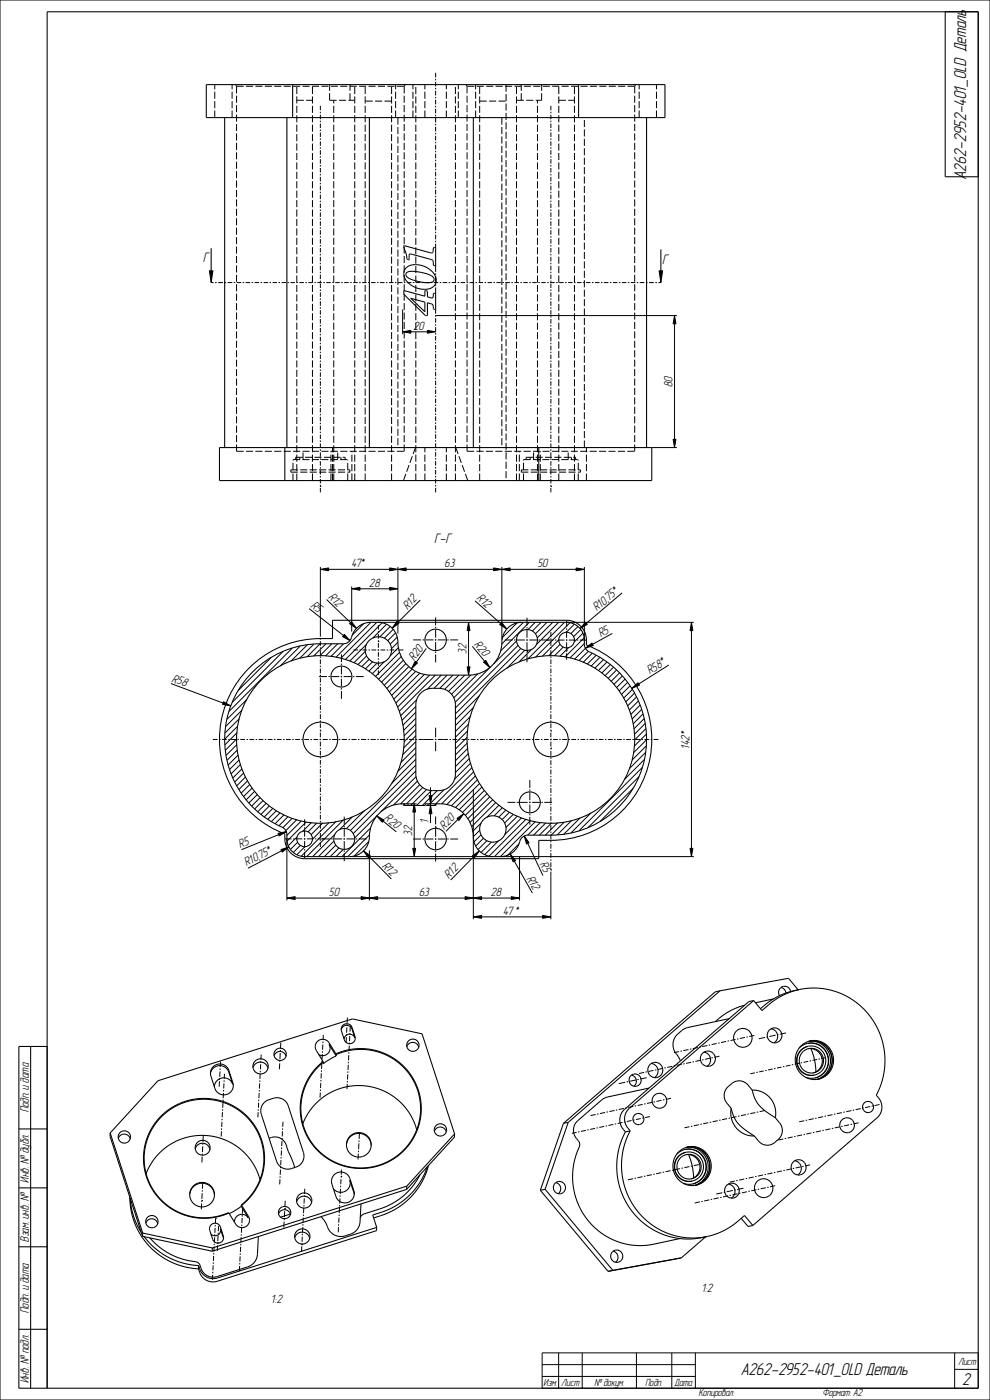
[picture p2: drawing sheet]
<svg xmlns="http://www.w3.org/2000/svg" width="420mm" height="594mm" viewBox="0 0 420 594" stroke-linecap="round" stroke-linejoin="round" font-family="sans-serif">
<defs><g id="words">
<g font-size="7.3">
<text x="409.9" y="75.8" transform="rotate(-90 409.9 75.8)">A262-2952-401_OLD Деталь</text>
<text x="314.6" y="583.4">A262-2952-401_OLD Деталь</text>
<text x="408.4" y="587.5">2</text>
</g>
<g font-size="5.9">
<text x="86.1" y="111.3">Г</text>
<text x="281" y="111.8">Г</text>
<text x="184.4" y="230.3">Г-Г</text>
</g>
<g font-size="5.1">
<text x="175.4" y="139.9">20</text>
<text x="285.3" y="164.3" transform="rotate(-90 285.3 164.3)">80</text>
<text x="149.2" y="240.7">47*</text>
<text x="188.7" y="240.7">63</text>
<text x="228.1" y="240.7">50</text>
<text x="156.7" y="248.9">28</text>
<text x="131.7" y="257.6" transform="rotate(38 131.7 257.6)">R5</text>
<text x="139.2" y="253.7" transform="rotate(44 139.2 253.7)">R12</text>
<text x="202.1" y="254.3" transform="rotate(42 202.1 254.3)">R12</text>
<text x="258.4" y="255.1" transform="rotate(-40 258.4 255.1)">75*</text>
<text x="173" y="258.7" transform="rotate(-45 173 258.7)">R12</text>
<text x="253.4" y="259.3" transform="rotate(-40 253.4 259.3)">R10,</text>
<text x="201.1" y="273.7" transform="rotate(50 201.1 273.7)">R20</text>
<text x="255" y="270.4" transform="rotate(-29 255 270.4)">R5</text>
<text x="175.8" y="280.5" transform="rotate(-54 175.8 280.5)">R20</text>
<text x="197.9" y="277.6" transform="rotate(-90 197.9 277.6)">32</text>
<text x="275.8" y="286.1" transform="rotate(-32 275.8 286.1)">R58*</text>
<text x="72.8" y="289.2" transform="rotate(21 72.8 289.2)">R58</text>
<text x="292.5" y="317.7" transform="rotate(-90 292.5 317.7)">142*</text>
<text x="163" y="347.6" transform="rotate(39 163 347.6)">R20</text>
<text x="181.8" y="349.2" transform="rotate(-90 181.8 349.2)">1</text>
<text x="188.5" y="352.1" transform="rotate(-45 188.5 352.1)">R20</text>
<text x="102.1" y="359.7" transform="rotate(-22 102.1 359.7)">R5</text>
<text x="174.9" y="354.6" transform="rotate(-90 174.9 354.6)">32</text>
<text x="110.6" y="364.6" transform="rotate(-27 110.6 364.6)">75*</text>
<text x="104.8" y="367.6" transform="rotate(-27 104.8 367.6)">R10,</text>
<text x="162" y="367.6" transform="rotate(45 162 367.6)">R12</text>
<text x="229" y="366.6" transform="rotate(65 229 366.6)">R5</text>
<text x="190.6" y="372.8" transform="rotate(-46 190.6 372.8)">R12</text>
<text x="223.4" y="372.7" transform="rotate(60 223.4 372.7)">R12</text>
<text x="139.7" y="380.2">50</text>
<text x="177.9" y="380.2">63</text>
<text x="208.3" y="380.2">28</text>
<text x="213.6" y="388.2">47 *</text>
<text x="12.3" y="472" transform="rotate(-90 12.3 472)">Подп. и дата</text>
<text x="12.3" y="501.9" transform="rotate(-90 12.3 501.9)">Инв. № дубл.</text>
<text x="12.3" y="526.8" transform="rotate(-90 12.3 526.8)">Взам. инв. №</text>
<text x="297.8" y="548.2">1:2</text>
<text x="12.3" y="557" transform="rotate(-90 12.3 557)">Подп. и дата</text>
<text x="115.2" y="552.7">1:2</text>
<text x="12.3" y="586.9" transform="rotate(-90 12.3 586.9)">Инв. № подл.</text>
</g>
<g font-size="4.4">
<text x="406.6" y="579">Лист</text>
<text x="230.6" y="588">Изм.</text>
<text x="238.2" y="588">Лист</text>
<text x="252.2" y="588">№ докум.</text>
<text x="273.9" y="588">Подп.</text>
<text x="286.3" y="588">Дата</text>
<text x="296.5" y="592.5">Копировал:</text>
<text x="349" y="592.5">Формат: А2</text>
</g>
</g></defs>
<g fill="#000">
<path d="M88.8 114.9h1.5l-.7 5zM279.6 114.9h1.5l-.7 5zM286.2 133.9l.6 3.5h-1.2zM170.8 140.8l3.5-.6v1.2zM181.3 140.2l3.5 .6-3.5 .6zM285.6 186.4h1.2l-.6 3.5zM135.9 241.6l3.5-.6v1.2zM149.2 249.8l3.5-.6v1.2zM168.8 241.6l3.5-.6v1.2zM165.3 249.2l3.5 .6-3.5 .6zM165.3 241l3.5 .6-3.5 .6zM212.9 241.6l3.5-.6v1.2z"/>
<path d="M209.4 241l3.5 .6-3.5 .6zM244.4 241l3.5 .6-3.5 .6zM146.1 269.2l2.4 2.6-3.2-1.7zM149.1 263.7l2.1 2.9-2.9-2zM168.4 263.6l.9 .9-2.9 2zM198.8 264l.6 3.5h-1.2zM212.8 264.1l2.2 2.8-3-1.9zM248.4 264l.8 .9-3.1 1.8zM248.3 275l2.8-2.2 .6 1.1zM293.3 264l.6 3.5h-1.2zM94.8 297.7l3.1 1.8-3.5-.7zM176.1 280.6l1 .7-2.5 2.5z"/>
<path d="M198.2 282.9h1.2l-.6 3.5zM205.1 280.9l1-.7 1.7 3zM268 292.1l2.7-2.4 .6 1zM118 353.6l3.5-.8-3.1 1.9zM119.2 360.5l3.4-1.1-2.9 2.1zM159.9 346.2l3.1 1.7-.8 1zM175.7 341l.6 3.5h-1.2zM182.1 337.5h1.2l-.6 3.5zM182.7 341.7l.6 3.5h-1.2zM193.9 347.2l2.9-2-2.1 2.9zM222.4 354.7l2.1 2.9-1.1 .5zM154.2 361l2.9 2.1-.8 .8z"/>
<path d="M175.1 359.9h1.2l-.6 3.5zM200.4 363.1l2.9-2.1-2 3zM216.5 362.4l2.2 2.7-1 .6zM292.7 359.9h1.2l-.6 3.5zM121.7 381l3.5-.6v1.2zM153.2 380.4l3.5 .6-3.5 .6zM156.7 381l3.5-.6v1.2zM197.3 380.4l3.5 .6-3.5 .6zM200.8 381l3.5-.6v1.2zM200.8 389l3.5-.6v1.2zM216.9 380.4l3.5 .6-3.5 .6zM230.2 388.4l3.5 .6-3.5 .6z"/>
</g>
<g fill="none" stroke="#000" stroke-width=".42">
<path d="M0 0h420v594h-420zM184.8 30.9v1.9M184.8 33.5v.6M184.8 34.7v2M184.8 37.3v.6M184.8 38.5v2M135.9 44.9v1.9M135.9 47.4v.6M135.9 48.7v1.9M135.9 51.2v.6M135.9 52.4v1.9M135.9 55v.6"/>
<path d="M135.9 56.2v1.9M135.9 58.7v.7M135.9 60v1.9M184.8 41.1v.6M184.8 42.3v2M184.8 44.9v.6M184.8 46.2v1.9M184.8 48.7v.7M184.8 50v1.9M184.8 52.5v.7M184.8 53.8v1.9M184.8 56.4v.6"/>
<path d="M184.8 57.6v2M233.7 44.9v1.9M233.7 47.4v.6M233.7 48.7v1.9M233.7 51.2v.6M233.7 52.4v1.9M233.7 55v.6M233.7 56.2v1.9M233.7 58.7v.7M233.7 60v1.9M135.9 62.5v.6M135.9 63.7v1.9"/>
<path d="M135.9 66.3v.6M135.9 67.5v1.9M135.9 70v.7M135.9 71.3v1.9M135.9 73.8v.6M135.9 75.1v1.9M135.9 77.6v.6M135.9 78.8v1.9M184.8 60.2v.6M184.8 61.4v2M184.8 64v.6M184.8 65.2v2"/>
<path d="M184.8 67.8v.6M184.8 69.1v1.9M184.8 71.6v.7M184.8 72.9v1.9M184.8 75.4v.7M184.8 76.7v1.9M184.8 79.3v.6M233.7 62.5v.6M233.7 63.7v1.9M233.7 66.3v.6M233.7 67.5v1.9M233.7 70v.7"/>
<path d="M233.7 71.3v1.9M233.7 73.8v.6M233.7 75.1v1.9M233.7 77.6v.6M233.7 78.8v1.9M135.9 81.3v.7M135.9 82.6v1.9M135.9 85.1v.6M135.9 86.4v1.9M135.9 88.9v.6M135.9 90.1v1.9M135.9 92.7v.6"/>
<path d="M135.9 93.9v1.9M135.9 96.4v.7M135.9 97.7v1.9M184.8 80.5v2M184.8 83.1v.6M184.8 84.3v2M184.8 86.9v.6M184.8 88.1v2M184.8 90.7v.6M184.8 92v1.9M184.8 94.5v.6M184.8 95.8v1.9"/>
<path d="M184.8 98.3v.7M184.8 99.6v1.9M233.7 81.3v.7M233.7 82.6v1.9M233.7 85.1v.6M233.7 86.4v1.9M233.7 88.9v.6M233.7 90.1v1.9M233.7 92.7v.6M233.7 93.9v1.9M233.7 96.4v.7M233.7 97.7v1.9"/>
<path d="M88.8 114.9h1.5l-.7 5zM97.6 119.9h.9M99.2 119.9h.6M100.4 119.9h1.9M103 119.9h.6M104.2 119.9h1.9M106.8 119.9h.6M108 119.9h1.9M110.6 119.9h.6M111.8 119.9h1.9M114.4 119.9h.6M115.6 119.9h1.9"/>
<path d="M118.2 119.9h.6M119.4 119.9h1.9M122 119.9h.6M123.2 119.9h1.9M125.8 119.9h.6M127 119.9h1.9M129.6 119.9h.6M130.8 119.9h1.9M133.4 119.9h.6M134.6 119.9h1.9M135.9 100.2v.6M135.9 101.4v1.9"/>
<path d="M135.9 104v.6M135.9 105.2v1.9M135.9 107.7v.7M135.9 109v1.9M135.9 111.5v.6M135.9 112.8v1.9M135.9 115.3v.6M135.9 116.5v1.9M135.9 119v.7M137.2 119.9h.6M138.4 119.9h1.9M141 119.9h.6"/>
<path d="M142.2 119.9h1.9M144.8 119.9h.6M146 119.9h1.9M148.6 119.9h.6M149.8 119.9h1.9M152.4 119.9h.6M153.6 119.9h1.9M156.2 119.9h.6M157.4 119.9h1.9M160 119.9h.6M161.2 119.9h1.9M163.8 119.9h.6"/>
<path d="M165 119.9h1.9M167.6 119.9h.6M168.8 119.9h1.9M171.4 119.9h.6M172.6 119.9h1.9M175.2 119.9h.6M176.4 119.9h1.9M179 119.9h.6M180.2 119.9h1.9M182.8 119.9h.6M184 119.9h1.9M184.8 102.2v.6"/>
<path d="M184.8 103.4v1.9M184.8 112.5v2.9M184.8 116v.6M184.8 117.2v2.9M186.6 119.9h.6M187.8 119.9h1.9M190.4 119.9h.6M191.6 119.9h1.9M194.2 119.9h.6M195.4 119.9h1.9M198 119.9h.6M199.2 119.9h1.9"/>
<path d="M201.8 119.9h.6M203 119.9h1.9M205.6 119.9h.6M206.8 119.9h1.9M209.4 119.9h.6M210.6 119.9h1.9M213.2 119.9h.6M214.4 119.9h1.9M217 119.9h.6M218.2 119.9h1.9M220.8 119.9h.6M222 119.9h1.9"/>
<path d="M224.6 119.9h.6M225.8 119.9h1.9M228.4 119.9h.6M229.6 119.9h1.9M232.2 119.9h.6M233.4 119.9h1.9M233.7 100.2v.6M233.7 101.4v1.9M233.7 104v.6M233.7 105.2v1.9M233.7 107.7v.7M233.7 109v1.9"/>
<path d="M233.7 111.5v.6M233.7 112.8v1.9M233.7 115.3v.6M233.7 116.5v1.9M233.7 119v.7M236 119.9h.6M237.2 119.9h1.9M239.8 119.9h.6M241 119.9h1.9M243.6 119.9h.6M244.8 119.9h1.9M247.4 119.9h.6"/>
<path d="M248.6 119.9h1.9M251.1 119.9h.7M252.4 119.9h1.9M254.9 119.9h.7M256.2 119.9h1.9M258.7 119.9h.7M260 119.9h1.9M262.5 119.9h.7M263.8 119.9h1.9M266.3 119.9h.7M267.6 119.9h1.9M270.1 119.9h.7"/>
<path d="M271.4 119.9h1M279.6 114.9h1.5l-.7 5zM135.9 120.3v1.9M135.9 122.8v.6M135.9 124.1v1.9M135.9 126.6v.6M135.9 127.8v1.9M135.9 130.4v.6M135.9 131.6v1.9M135.9 134.1v.7M135.9 135.4v1.9M135.9 137.9v.6"/>
<path d="M135.9 139.1v1.9M170.8 131.3v10.5M184.8 120.7v.6M184.8 121.9v2.9M184.8 131.2v1.9M184.8 133.8v.6M184.8 135v1.9M184.8 137.5v.7M184.8 138.8v1.9M184.8 133.9h102.4M233.7 120.3v1.9M233.7 122.8v.6"/>
<path d="M233.7 124.1v1.9M233.7 126.6v.6M233.7 127.8v1.9M233.7 130.4v.6M233.7 131.6v1.9M233.7 134.1v.7M233.7 135.4v1.9M233.7 137.9v.6M233.7 139.1v1.9M286.2 133.9l.6 3.5h-1.2zM286.2 137.4v49M135.9 141.7v.6"/>
<path d="M135.9 142.9v1.9M135.9 145.4v.7M135.9 146.7v1.9M135.9 149.2v.6M135.9 150.5v1.9M135.9 153v.6M135.9 154.2v1.9M135.9 156.7v.7M135.9 158v1.9M170.8 140.8l3.5-.6v1.2zM174.3 140.8h7M181.3 140.2l3.5 .6-3.5 .6z"/>
<path d="M184.8 141.3v.7M184.8 142.6v1.9M184.8 145.1v.6M184.8 146.4v1.9M184.8 148.9v.6M184.8 150.2v1.9M184.8 152.7v.6M184.8 153.9v2M184.8 156.5v.6M184.8 157.7v1.9M233.7 141.7v.6M233.7 142.9v1.9"/>
<path d="M233.7 145.4v.7M233.7 146.7v1.9M233.7 149.2v.6M233.7 150.5v1.9M233.7 153v.6M233.7 154.2v1.9M233.7 156.7v.7M233.7 158v1.9M135.9 160.5v.6M135.9 161.8v1.9M135.9 164.3v.6M135.9 165.5v1.9"/>
<path d="M135.9 168.1v.6M135.9 169.3v1.9M135.9 171.8v.6M135.9 173.1v1.9M135.9 175.6v.6M135.9 176.8v1.9M135.9 179.4v.6M184.8 160.3v.6M184.8 161.5v1.9M184.8 164.1v.6M184.8 165.3v1.9M184.8 167.8v.7"/>
<path d="M184.8 169.1v1.9M184.8 171.6v.7M184.8 172.9v1.9M184.8 175.4v.6M184.8 176.7v1.9M184.8 179.2v.6M233.7 160.5v.6M233.7 161.8v1.9M233.7 164.3v.6M233.7 165.5v1.9M233.7 168.1v.6M233.7 169.3v1.9"/>
<path d="M233.7 171.8v.6M233.7 173.1v1.9M233.7 175.6v.6M233.7 176.8v1.9M233.7 179.4v.6M135.9 180.6v1.9M135.9 183.1v.7M135.9 184.4v1.9M135.9 186.9v.6M135.9 188.2v1.8M135.9 190.7v.6M135.9 191.9v1.9"/>
<path d="M135.9 194.4v.7M135.9 195.7v1.9M135.9 198.2v.6M135.9 199.5v1.9M184.8 180.5v1.9M184.8 183v.6M184.8 184.3v1.9M184.8 186.8v.6M184.8 188v2M184.8 190.6v.6M184.8 191.8v1.9M184.8 194.4v.6"/>
<path d="M184.8 195.6v1.9M184.8 198.2v.6M184.8 199.4v1.9M233.7 180.6v1.9M233.7 183.1v.7M233.7 184.4v1.9M233.7 186.9v.6M233.7 188.2v1.8M233.7 190.7v.6M233.7 191.9v1.9M233.7 194.4v.7M233.7 195.7v1.9"/>
<path d="M233.7 198.2v.6M233.7 199.5v1.9M276.5 189.9h10.7M285.6 186.4h1.2l-.6 3.5zM135.9 206.4h.1M135.9 202v.6M135.9 203.2v1.9M135.9 205.8v.6M135.9 207v1.9M184.8 201.9v.7M184.8 203.2v1.9M184.8 205.7v.7"/>
<path d="M184.8 207v1.9M233.7 206.4h.1M233.7 202v.6M233.7 203.2v1.9M233.7 205.8v.6M233.7 207v1.9M131.1 258.2l14.6 11.4M135.9 241.6l3.5-.6v1.2zM135.9 240.6v29.6M138.6 254.4l10.1 9.8M139.4 241.6h25.9M149.2 249.8l3.5-.6v1.2z"/>
<path d="M149.2 248.8v19.2M152.7 249.8h12.6M165.3 249.2l3.5 .6-3.5 .6zM165.3 241l3.5 .6-3.5 .6zM168.8 241.6l3.5-.6v1.2zM168.8 240.6v28.2M172.3 241.6h37.1M178.3 254.6l-9.5 9.4M201.5 254.9l10.9 9.7M209.4 241l3.5 .6-3.5 .6zM212.9 241.6l3.5-.6v1.2zM212.9 240.6v30.8"/>
<path d="M216.4 241.6h28M244.4 241l3.5 .6-3.5 .6zM247.9 240.6v31M263.9 251.6l-15.1 12.8M115 279l-13.9 14M120.1 276.4l-21.6 21.6M124 275l-26.8 26.8M127.3 274.1l-8.4 8.5M130.4 273.5l-6.9 7M133.1 273.3l-5.9 6M135.8 273.2l-5.5 5.5M135.9 270.8v.6"/>
<path d="M135.9 272v2M135.9 274.7v.6M135.9 275.9v2M135.9 278.5v.7M135.9 279.8v2M138.3 273.1l-5.2 5.3M140.8 273.1l-5.1 5.1M143.3 273.1l-5.2 5.2M144.8 277.6v3.3M145.8 273.1l-5.4 5.4M146.1 269.2l2.4 2.6-3.2-1.7zM149.1 263.7l2.1 2.9-2.9-2z"/>
<path d="M149.9 275.8h2M152.5 275.8h.6M153.8 275.8h1.9M154.3 264.6l-4.9 4.9M155 276.4l-4.9 4.8M155.5 273.4l-7.1 7.1M155.5 278.3l-3.7 3.7M156.4 275.8h.6M156.6 279.7l-3.1 3.1M157.3 264l-14.8 14.9M157.6 275.8h2M159.8 264l-15.2 15.3"/>
<path d="M160.2 275.8h.6M160.4 264h60.9M160.5 272.2h.1M160.5 265.2v1.9M160.5 267.8v.6M160.5 269v2M160.5 271.6v.6M160.5 272.9v1.9M160.5 275.5v.6M160.5 276.7v2M160.5 279.3v.6M161.5 275.8h1.9"/>
<path d="M162.1 264.2l-15.6 15.7M164 264.9l-5.8 5.8M164.1 275.8h.6M165.3 275.8h2M165.5 265.8l-4.4 4.4M166.8 267l-3.7 3.8M167.8 268.5l-3.3 3.3M167.9 275.8h.6M168.4 263.6l.9 .9-2.9 2zM168.5 270.3l-3 3M168.8 272.5l-2.7 2.7M169 274.8l-3.5 3.5"/>
<path d="M169.2 275.8h1.9M169.5 276.8l-10.2 10.2M170.2 278.5l-9.6 9.7M175.3 271.5h3.3M179.3 271.5h.6M180.5 271.5h3.4M180.9 275.1l-4.3 5.8M184.5 271.5h.6M184.8 262v3.3M184.8 265.9v.7M184.8 267.2v3.4M184.8 271.2v.6"/>
<path d="M184.8 272.4v3.4M184.8 276.4v.7M184.8 277.7v3.4M185.7 271.5h3.4M189.7 271.5h.7M191 271.5h3.4M198.8 264l.6 3.5h-1.2zM198.8 267.5v15.4M200.4 274.2l5.2 6.3M212.8 264.1l2.2 2.8-3-1.9zM214.1 271.5h3.3M218.1 271.5h.6"/>
<path d="M219.2 271.9l-9.7 9.7M219.3 271.5h3.3M219.3 264.3l-6.1 6.2M219.8 273.8l-26.6 26.6M220.9 275.1l-27.7 27.8M222.1 264l-9.2 9.2M222.7 275.9l-7.7 7.7M223.3 271.5h.6M223.6 276.4h.1M223.6 262.1v3.3M223.6 266v.7M223.6 267.3v3.3"/>
<path d="M223.6 271.2v.7M223.6 272.5v3.3M223.6 276.4v.6M223.6 277.7v3.3M224.5 271.5h3.3M224.6 264l-12.2 12.2M225.5 275.5l-5.3 5.4M227 264l-3 3.1M228.5 271.5h.6M229.5 264l-3.7 3.7M229.7 271.5h3.3M232 264l-4.9 4.9"/>
<path d="M232.1 271.6h2.7M233.7 268.1v2.1M233.7 270.8v.6M233.7 272v2M233.7 274.7v.6M233.7 275.9v2M233.7 278.5v.7M233.7 279.8v2M234.5 264l-6.6 6.6M235.4 271.6h.7M236.7 271.6h2.7M237 264l-9.4 9.5"/>
<path d="M237.1 271.4l-7 7M237.6 273.4l-4.8 4.8M238.9 274.6l-3.7 3.7M239.5 264l-15.6 15.6M240.1 271.6h.6M240.4 264h53.9M240.4 275.9h.1M240.4 263.2v2.8M240.4 266.6v.7M240.4 267.9v2.7M240.4 271.3v.6M240.4 272.5v2.8"/>
<path d="M240.4 275.9v.6M240.4 277.1v2.8M241.2 274.8l-3.7 3.6M241.3 271.6h2.8M241.8 264.2l-14.6 14.7M243.7 264.8l-3.4 3.5M244.7 271.6h.6M245.2 265.8l-3 3M246 271.6h2.7M246.4 267.1l-3 3M247.3 268.7l-3.7 3.7M247.8 270.6l-8.1 8.2"/>
<path d="M247.9 273l-6.1 6.2M248.3 275l2.8-2.2 .6 1.1zM248.4 275.1l-4.6 4.6M248.4 264l.8 .9-3.1 1.8zM249.6 276.3l-4 4M251.2 277.2l-3.7 3.8M252.9 278l-3.8 3.8M254.5 278.9l-3.7 3.7M256 279.9l-3.6 3.6M259.8 268.8l-8.4 4.6M293.3 264l.6 3.5h-1.2zM293.3 267.5v92.4"/>
<path d="M72.5 290l22.1 8.3M94.8 297.7l3.1 1.8-3.5-.7zM104.7 296.8l-8.4 8.4M135.4 287.1h3.3M135.9 282.4v.6M135.9 283.7v2M135.9 286.3v.6M135.9 287.5v2M135.9 290.2v.6M135.9 291.4v2M135.9 294v.7M135.9 295.3v2"/>
<path d="M135.9 297.9v.6M135.9 299.2v2M139.3 287.1h.7M140.6 287.1h3.3M144.5 287.1h.7M144.8 281.6v.6M144.8 282.8v3.3M144.8 286.7v.7M144.8 288v3.3M144.8 291.9v.7M144.8 293.2v3.3M145.8 287.1h3.3"/>
<path d="M149.7 287.1h.6M151 287.1h3.3M158 280.8l-3 3M160 281.3l-3.5 3.5M160.5 280.6v1.9M160.5 283.1v.7M160.5 284.4v2M163 280.8l-5.1 5.1M171.1 280.1l-9.3 9.4M172.2 281.6l-9.2 9.2M173.4 282.8l-9.3 9.3M174.8 283.9l-9.7 9.7"/>
<path d="M176.1 280.6l1 .7-2.5 2.5zM176.4 284.9l-10.3 10.2M176.4 299.7l-5.9 6M176.7 296.9l-6.7 6.8M178.1 285.6l-11 11.1M180 286.2l-12.1 12.1M182.3 286.4l-13.6 13.6M184.7 286.4l-15.4 15.4M187.2 286.4l-5.9 6M189.7 286.4l-5.6 5.6M192.2 286.4l-5.6 5.7M194.7 286.4l-6.1 6.1"/>
<path d="M197.2 286.4l-6.9 6.9M198.2 282.9h1.2l-.6 3.5zM199.7 286.4l-8.1 8.1M202.7 285.9l-10.2 10.2M203.6 295l-10.4 10.3M205.1 280.9l1-.7 1.7 3zM208.1 283l-15 15M233.7 282.4v.6M233.7 283.7v2M233.7 286.3v.6M233.7 287.5v2M233.7 290.2v.6"/>
<path d="M233.7 291.4v2M233.7 294v.7M233.7 295.3v2M233.7 297.9v.6M233.7 299.2v2M257.5 280.9l-3.7 3.6M258.9 281.9l-3.6 3.6M260.2 283.1l-3.5 3.6M261.5 284.3l-3.5 3.6M262.8 285.5l-3.5 3.6M264 286.8l-3.6 3.6M265.1 288.2l-3.5 3.5"/>
<path d="M266.3 289.5l-3.7 3.7M267.3 291l-3.7 3.7M268 292.1l2.7-2.4 .6 1zM268.2 292.5l-3.6 3.7M269.2 294.1l-3.8 3.7M270 295.7l-3.8 3.8M270.8 297.4l-3.8 3.9M271.6 299.2l-4 4M283.7 282.2l-12.7 8M90.3 313.7h2M92.9 313.7h.7M94.2 313.7h2"/>
<path d="M96.8 313.7h.6M98.1 313.7h2M100.4 313.6l-4.8 4.7M100.5 315.9l-4.5 4.6M100.5 310.9l-5 5.1M100.6 318.3l-4.3 4.3M100.7 313.7h.6M100.9 308.1l-5.6 5.5M101.5 305l-6 6M101.9 313.7h2.1M102.7 301.3l-7 7M104.6 313.7h.6"/>
<path d="M105.8 313.7h2M108.5 313.7h.6M109.7 313.7h2M112.3 313.7h.7M113.6 313.7h2M116.2 313.7h.6M117.5 313.7h2M120.1 313.7h.6M121.3 313.7h2M124 313.7h.6M125.2 313.7h2M127.8 313.7h.7"/>
<path d="M129.1 313.7h2M131.7 313.7h.6M133 313.7h2M135.6 313.7h.6M135.9 310.2h.1M135.9 301.8v.6M135.9 303v2.1M135.9 305.7v.6M135.9 306.9v2M135.9 309.6v.6M135.9 310.8v2M135.9 313.4v.7"/>
<path d="M135.9 314.7v2M135.9 317.3v.6M135.9 318.6v2M136.9 313.7h2.2M139.7 313.7h.6M140.9 313.7h2.2M143.8 313.7h.6M145 313.7h2.2M147.8 313.7h.7M149.1 313.7h2.2M151.9 313.7h.6M153.2 313.7h2.2"/>
<path d="M156 313.7h.6M157.2 313.7h2.2M160.1 313.7h.6M161.3 313.7h2.2M164.1 313.7h.7M165.4 313.7h2.2M168.2 313.7h.6M169.5 313.7h2.2M172.3 313.7h.6M173.5 313.7h2.2M176.4 313.7h.6M176.4 302.2l-5.5 5.5"/>
<path d="M176.4 304.7l-5.2 5.2M176.4 307.2l-5 5M176.4 309.7l-5 5M176.4 312.2l-5.2 5.2M176.4 314.7l-5.6 5.6M176.4 317.2l-6.3 6.3M176.4 319.7l-7.6 7.6M177.6 313.7h6.3M184.5 313.7h.6M184.8 308.7v4.1M184.8 313.4v.7M184.8 314.7v4"/>
<path d="M185.7 313.7h4.4M190.7 313.7h.7M192 313.7h2M194.6 313.7h.6M195.9 313.7h2M198.2 312.8l-5 5M198.2 315.2l-5 5.1M198.4 310.1l-5.2 5.2M198.4 317.6l-5.2 5.2M198.5 313.7h.6M198.7 319.7l-5.5 5.6M198.8 307.2l-5.6 5.6"/>
<path d="M199.5 304l-6.3 6.3M199.7 313.7h2M200.8 300.2l-7.6 7.6M202.4 313.7h.6M203.6 313.7h2M206.2 313.7h.7M207.5 313.7h2M210.1 313.7h.6M211.4 313.7h2M214 313.7h.6M215.3 313.7h2M217.9 313.7h.6"/>
<path d="M219.1 313.7h2M221.8 313.7h.6M223 313.7h2M225.6 313.7h.7M226.9 313.7h2M229.5 313.7h.6M230.8 313.7h2M233.4 313.7h.6M233.7 317.4h.1M233.7 310.2h.1M233.7 301.8v.6M233.7 303v2.1"/>
<path d="M233.7 305.7v.6M233.7 306.9v2M233.7 309.6v.6M233.7 310.8v2M233.7 313.4v.7M233.7 314.7v2M233.7 317.4v.6M233.7 318.6v2.1M234.6 313.7h2M237.3 313.7h.6M238.5 313.7h2M241.1 313.7h.7"/>
<path d="M242.4 313.7h2M245 313.7h.6M246.3 313.7h2M248.9 313.7h.6M250.2 313.7h2M252.8 313.7h.6M254 313.7h2M256.7 313.7h.6M257.9 313.7h2M260.5 313.7h.7M261.8 313.7h2M264.4 313.7h.6"/>
<path d="M265.7 313.7h2M268.3 313.7h.6M269.5 313.7h2M272.2 313.7h.6M272.2 301l-4 4.1M272.8 302.9l-4.2 4.2M273.3 304.9l-4.3 4.3M273.4 313.7h2M273.7 307l-4.6 4.6M273.9 319.2l-6.9 7M274 309.2l-4.7 4.7M274.1 316.5l-6 6"/>
<path d="M274.2 311.5l-5.1 5.1M274.3 313.9l-5.5 5.5M276 313.7h.7M277.3 313.7h2M101 320.3l-4.2 4.3M101.5 322.4l-4.1 4M102 324.3l-4 4M102.7 326.2l-3.9 3.9M103.4 328l-3.8 3.7M104.2 329.6l-3.8 3.8M105 331.3l-3.6 3.7M106 332.8l-3.6 3.7"/>
<path d="M107 334.3l-3.7 3.7M108 335.8l-3.5 3.5M109.2 337.1l-3.6 3.6M110.4 338.4l-3.6 3.6M111.6 339.6l-3.5 3.6M135.9 321.2v.6M135.9 322.4v2M135.9 325.1v.6M135.9 326.3v2M135.9 328.9v.7M135.9 330.2v2M135.9 332.8v.6"/>
<path d="M135.9 334.1v2M135.9 336.7v.6M135.9 338v2M176.4 322.1l-10.3 10.4M176.4 324.6l-27.7 27.8M176.4 327.1l-26.5 26.6M176.5 329.5l-15 15M177.1 331.4l-10.2 10.2M178.1 332.9l-8.2 8.2M179.3 334.1l-6.9 6.9M181 335l-6.8 6.7M182.1 337.5h1.2l-.6 3.5z"/>
<path d="M182.7 334v3.5M183 335.4l-6.3 6.3M185.5 335.4l-6.3 6.3M188.3 335.1l-5.9 5.9M199.1 321.8l-5.9 5.9M199.6 323.8l-6.7 6.8M200.3 325.7l-16.1 16M200.8 335.2v54.8M200.9 327.5l-13.6 13.6M201.7 329.2l-12.1 12.1M202.6 330.8l-11.1 11.1M203.5 332.4l-10.2 10.2"/>
<path d="M204.5 333.9l-9.7 9.7M205.5 335.4l-9.3 9.3M206.6 336.7l-9.2 9.2M207.8 338l-9.3 9.4M209 339.3l-9.6 9.6M224.8 331v3.3M224.8 334.9v.7M224.8 336.2v3.3M233.7 321.3v.6M233.7 322.6v2M233.7 325.2v.7M233.7 326.5v2.1"/>
<path d="M233.7 329.2v.6M233.7 330.4v2.1M233.7 333.1v.6M233.7 334.4v2M233.7 337.1v.6M233.7 338.3v2.1M268.6 334.5l-14 14M271.1 329.5l-21.6 21.6M272.5 325.7l-26.9 26.8M273.3 322.3l-8.4 8.4M112.9 340.8l-3.5 3.6M114.3 342l-3.6 3.6"/>
<path d="M115.8 343l-3.6 3.6M117.3 344l-3.7 3.6M118 353.6l3.5-.8-3.1 1.9zM118.2 354.1l-15.8 6.4M118.8 344.9l-3.7 3.7M120.5 345.7l-3.7 3.7M120.9 355.9h2.8M121.7 355.9v26.1M122.2 346.5l-3.8 3.8M124 347.2l-4 3.9M124.3 355.9h.6M125.5 355.9h2.8"/>
<path d="M125.9 347.8l-4.6 4.6M126 355.1l-3.7 3.7M126.2 357.4l-3 3M127.4 358.7l-3 3M127.8 348.3l-6.1 6.1M128.9 355.9h.6M129.2 347.6v2.8M129.2 351v.6M129.2 352.2v2.8M129.2 355.6v.6M129.2 356.9v2.7M129.4 359.2l-3.5 3.5"/>
<path d="M129.9 348.7l-8.1 8.2M130.2 355.9h2.7M132.1 349.1l-3.7 3.6M133.6 355.9h.6M134.4 349.2l-3.7 3.7M134.8 355.9h5.1M135.9 340.6v.6M135.9 341.8v2M135.9 344.5v.6M135.9 345.7v2M135.9 348.3v.7M135.9 349.6v2"/>
<path d="M135.9 352.2v.6M135.9 353.5v2M135.9 356.1v.6M135.9 357.3v2M136.9 349.2l-4.9 4.9M139.5 349.1l-6.9 6.9M140.5 355.9h.7M141.7 356.9l-6.6 6.5M141.8 355.9h3.3M142.1 354l-9.5 9.4M142.5 348.6l-14.7 14.7M142.5 358.6l-4.9 4.8"/>
<path d="M143.8 359.8l-3.7 3.6M145.7 347.9l-15.6 15.5M145.7 355.9h.7M146 346.5v3.3M146 350.4v.7M146 351.7v3.3M146 355.6v.7M146 356.9v3.3M147 355.9h3.3M149.4 346.6l-5.3 5.4M150.9 355.9h.6M152.2 355.9h3.3"/>
<path d="M154.7 343.9l-7.7 7.7M156.5 357l-6.2 6.2M156.8 354.2l-9.2 9.2M157.2 351.3l-12.1 12.1M159.9 346.2l3.1 1.7-.8 1zM160.1 345.9l-9.6 9.7M162.6 348.4l5.5 4.5M170.2 341h.5M173.1 341h3.6M175.1 359.9h1.2l-.6 3.5zM175.3 356h3.3M175.7 341l.6 3.5h-1.2z"/>
<path d="M175.7 344.5v15.4M179.3 356h.6M180.5 356h3.4M181.6 341v.7M182.5 341h2.5M182.7 341.7l.6 3.5h-1.2zM182.7 341v.7M182.7 345.2v4M184.5 356h.6M184.8 351.1h.1M184.8 346.4v3.4M184.8 350.4v.7"/>
<path d="M184.8 351.7v3.4M184.8 355.7v.6M184.8 356.9v3.4M185.7 356h3.4M189.7 356h.7M191 356h3.4M193.9 347.2l2.9-2-2.1 2.9zM194.3 347.7l-5.1 5M203.5 352.3l-2.7 2.7M204.1 354.2l-3 3M204.1 349.2l-3.5 3.5M205.1 355.7l-3.3 3.3"/>
<path d="M206.6 356.7l-3.8 3.8M208.5 357.3l-4.4 4.4M210.4 340.5l-10.3 10.2M211.5 356.8l-5.9 5.8M211.7 341.6l-5.1 5.1M213.1 342.7l-3.5 3.5M214.6 343.7l-3 3M215.3 340.4h3.3M216.1 344.6l-3.1 3.1M217.8 345.5l-3.7 3.7M219.3 340.4h.6M219.5 346.3l-4.8 4.8"/>
<path d="M219.9 340.4h.1M220.2 358l-4.9 4.9M220.5 340.4h3.3M221.3 347l-7.1 7.1M222.4 354.7l2.1 2.9-1.1 .5zM223.1 347.6l-15.6 15.7M223.9 357.8l6.4 13.7M224.5 340.4h.6M224.8 340.1v.6M224.8 341.4v3.3M224.8 345.3v.6M224.8 346.6v3.3"/>
<path d="M225 348.2l-15.2 15.2M225.7 340.4h3.3M227.1 348.6l-14.8 14.8M229.2 349l-5.3 5.3M229.7 340.4h.6M230.9 340.4h3.3M231.5 349.2l-5.2 5.1M233.7 341v.6M233.7 342.2v2.1M233.7 344.9v.7M233.7 346.2v2M233.7 348.9v.6"/>
<path d="M233.7 350.1v2.1M233.7 352.8v.6M233.7 354.1v2M233.7 356.7v.7M233.7 358v2.1M233.9 349.3l-5.1 5M236.6 349.1l-5.3 5.2M239.4 348.8l-5.6 5.5M242.5 348.2l-6 6M246.1 347l-6.9 7M250.7 344.9l-8.4 8.5M292.7 359.9h1.2l-.6 3.5z"/>
<path d="M119.2 360.5l3.4-1.1-2.9 2.1zM119.4 361l-14.2 7.4M129.2 360.2v.7M129.2 361.5v2.7M145.7 360.4l-3.1 3M146 360.8v.6M146 362.1v3.3M149.5 363.4h59.7M154.2 361l2.9 2.1-.8 .8zM156.7 363.5l9.3 9.4M156.7 360.8v21.2M184.8 360.9v.6"/>
<path d="M184.8 362.2v3.3M200.4 363.1l2.9-2.1-2 3zM200.9 363.5l-9.7 9.9M212.3 363.4h82M216.5 362.4l2.2 2.7-1 .6zM218.2 365.4l7.7 13.5M220.4 363.4v18.6M233.7 360.7v.6M233.7 361.9v2.1M233.7 364.6v.6M233.7 365.9v2M233.7 368.6v.6"/>
<path d="M233.7 369.8v20.2M121.7 381l3.5-.6v1.2zM125.2 381h28M153.2 380.4l3.5 .6-3.5 .6zM156.7 381l3.5-.6v1.2zM160.2 381h37.1M197.3 380.4l3.5 .6-3.5 .6zM200.8 381l3.5-.6v1.2zM200.8 389l3.5-.6v1.2zM204.3 389h25.9M204.3 381h12.6M216.9 380.4l3.5 .6-3.5 .6z"/>
<path d="M230.2 388.4l3.5 .6-3.5 .6zM137.2 439.1l-.1 2.2M137.2 439.1h.1M147 438.8v.6M147 438.8h.1M147.2 435.9l-.2 2.3M147.2 434.6v.7M147.4 431.7l-.1 2.3M148.4 439.6l-.1 2.2M148.4 438.9h.1M148.5 438.3l-.1 .6M148.6 435.5l-.1 2.2"/>
<path d="M148.6 435.5h.1M317.3 439.9l-.7 .1M320 439.3l-2.1 .5M325.8 439.9l-.6 .1M329 439.2l-2.6 .6M330.2 438.9l-.6 .2M333.5 438.2l-2.6 .6M93.1 458.8l-.1 2.3M93.2 457.5l-.1 .6M93.3 454.6l-.1 2.3M93.4 453.3v.7M93.5 450.4l-.1 2.3"/>
<path d="M95 459.7l-.1 2.2M95.1 458.4v.6M95.2 455.6l-.1 2.2M110.2 459.7l-.2 2.2M110.2 458.4v.6M110.4 455.6l-.1 2.2M110.4 454.3v.7M110.6 451.5l-.1 2.2M110.6 450.9h.1M110.7 450.3l-.1 .6M110.8 447.5l-.1 2.2M110.8 447.5h.1"/>
<path d="M118.5 453.7h.1M118.7 451.2l-.2 2.5M118.7 449.9v.7M118.7 449.9h.1M118.9 446.8l-.1 2.5M119 445.5l-.1 .6M119.1 442.3l-.1 2.6M136.1 459.5l-.1 2.2M136.2 458.2l-.1 .6M136.3 455.4l-.1 2.2M136.4 454.1l-.1 .7M136.5 451.3l-.1 2.2"/>
<path d="M136.6 450.1v.6M136.7 447.2l-.1 2.2M136.8 446v.6M137 443.2l-.2 2.2M137 442.6h.1M137 441.9v.7M146.8 442.4h.1M146.9 440.1l-.1 2.3M147.3 459.9l-.1 2.2M147.4 459.3h.1M147.4 458.7v.6M147.5 455.8l-.1 2.2"/>
<path d="M147.6 454.6v.6M147.8 451.8l-.2 2.2M147.8 450.5v.6M148 447.7l-.2 2.2M148 446.5v.6M148.2 443.6l-.1 2.2M148.2 442.4v.6M265.2 459.2l-2.7 .6M266.5 458.9l-.7 .2M269.8 458.2l-2.7 .6M271 458l-.6 .1M273.3 455l-2.2 .5"/>
<path d="M274.3 457.2l-2.7 .6M274.5 454.7l-.6 .2M277.2 454.2l-2.1 .4M278.5 453.9l-.6 .1M281.2 453.3l-2.1 .5M282.5 453l-.7 .2M285.2 452.4l-2.1 .5M286.5 452.2l-.7 .1M288.1 446.2l-2.2 .4M289.2 451.6l-2.1 .4M289.3 445.9l-.6 .1M290.4 451.3l-.6 .1"/>
<path d="M292.1 445.3l-2.2 .5M293.2 450.7l-2.1 .5M293.3 445l-.6 .2M294.4 450.5l-.6 .1M296.1 444.5l-2.2 .4M297.2 449.9l-2.2 .4M297.3 444.2l-.6 .1M298.4 449.6l-.6 .1M300.1 443.6l-2.2 .5M301.2 449l-2.2 .5M301.3 443.3l-.6 .2M302.4 448.7l-.6 .2"/>
<path d="M304.1 442.7l-2.2 .5M305.2 448.1l-2.2 .5M305.3 442.5l-.6 .1M308.1 441.9l-2.2 .4M309.3 441.6l-.6 .1M312 441l-2.1 .5M313.3 440.8l-.6 .1M316 440.2l-2.1 .4M320.3 455.2l-2 .4M321.5 454.9l-.6 .1M324 454.4l-1.9 .4M324.6 440.2l-2.7 .5"/>
<path d="M325.2 454.1l-.6 .1M327.8 453.6l-1.9 .4M329 453.3l-.6 .1M331.6 452.7l-2 .5M332.8 452.5l-.6 .1M335.3 451.9l-1.9 .5M336.5 451.7l-.6 .1M339.1 451.1l-1.9 .4M340.3 450.9l-.6 .1M342.9 450.3l-2 .4M344.1 450.1l-.6 .1M346.6 449.5l-1.9 .4"/>
<path d="M347.8 449.2l-.6 .2M350.4 448.7l-1.9 .4M350.4 448.7h.1M93 461.1h.1M94 478.8v.6M94 478.8h.1M94.2 475.9l-.2 2.2M94.2 474.7v.6M94.4 471.9l-.1 2.2M94.4 470.6v.6M94.6 467.8l-.1 2.2M94.7 466.5l-.1 .7"/>
<path d="M94.8 463.7l-.1 2.2M94.9 462.5l-.1 .6M109.5 471.9l-.1 2.2M109.6 470.6v.7M109.7 467.8l-.1 2.2M109.8 466.6v.6M110 463.7l-.2 2.2M110 462.5v.6M119.8 480l-.1 2.2M119.9 479.4h.1M119.9 478.7v.7M120.1 475.9l-.2 2.2"/>
<path d="M120.1 475.9h.1M135.9 463.5l-.1 2.2M135.9 462.9h.1M136 462.3l-.1 .6M248.5 479.6l-2 .4M249.8 479.3l-.7 .2M252.4 478.8l-2 .4M252.7 472.9l-2.2 .4M253.6 478.5l-.6 .1M253.9 472.6l-.6 .1M256.3 477.9l-2 .5M256.7 472l-2.2 .5"/>
<path d="M257.5 477.7l-.6 .1M257.9 471.7l-.6 .2M260.2 477.1l-2.1 .4M260.7 471.1l-2.2 .5M261.4 476.8l-.6 .2M261.9 470.9l-.6 .1M264.1 476.2l-2.1 .5M264.7 470.3l-2.2 .5M265.3 476l-.6 .1M265.9 470l-.6 .2M268 475.4l-2.1 .5M268.7 469.4l-2.2 .5"/>
<path d="M269.2 475.1l-.6 .2M269.9 469.2l-.6 .1M271.9 474.6l-2.1 .4M272.7 468.6l-2.2 .4M273.1 474.3l-.6 .1M273.9 468.3l-.6 .1M275.7 473.7l-2 .5M276.7 467.7l-2.2 .5M277.9 467.4l-.6 .2M280.7 466.9l-2.2 .4M281.9 466.6l-.6 .1M284.6 466l-2.1 .5"/>
<path d="M292.5 478.1l-2.2 .4M293.7 477.8l-.6 .1M296.5 477.2l-2.2 .5M297.7 476.9l-.6 .2M300.5 476.3l-2.2 .5M301.7 476.1l-.6 .1M304.5 475.5l-2.2 .4M305.7 475.2l-.6 .2M308.5 474.6l-2.2 .5M309.7 474.4l-.6 .1M312.5 473.8l-2.2 .4M313.7 473.5l-.6 .1"/>
<path d="M316.5 472.9l-2.2 .5M317.7 472.6l-.6 .2M320.5 472l-2.2 .5M321.7 471.8l-.6 .1M324.4 471.2l-2.1 .5M341.2 475.5l-2.1 .5M342.4 475.2l-.6 .2M345.2 474.6l-2.2 .5M346.4 474.4l-.6 .1M348.3 479.8l-2.2 .5M349.2 473.8l-2.2 .5M349.5 479.6l-.6 .1"/>
<path d="M350.4 473.5l-.6 .2M352.3 479l-2.2 .4M353.2 472.9l-2.2 .5M353.5 478.7l-.6 .1M354.4 472.7l-.6 .1M356.3 478.1l-2.2 .5M357.2 472.1l-2.2 .4M357.5 477.8l-.6 .2M358.4 471.8l-.6 .1M360.3 477.2l-2.2 .5M361.2 471.2l-2.2 .5M361.5 477l-.6 .1"/>
<path d="M362.4 470.9l-.6 .2M364.2 476.4l-2.1 .4M365.2 470.4l-2.2 .4M366.4 470.1l-.6 .1M369.2 469.5l-2.2 .5M370.4 469.2l-.6 .2M373.2 468.6l-2.2 .5M85.8 490.7l-.2 2.5M85.8 489.5v.6M86 486.3l-.1 2.5M86 485.7h.1M86.1 485.1l-.1 .6"/>
<path d="M86.2 482l-.1 2.5M93.8 482.2h.1M93.9 480l-.1 2.2M118.8 499.7h.1M118.8 499.1v.6M119 496.3l-.1 2.2M119.1 495l-.1 .6M119.2 492.2l-.1 2.2M119.3 490.9l-.1 .7M119.4 488.1l-.1 2.2M119.5 486.9l-.1 .6M119.6 484l-.1 2.2"/>
<path d="M119.7 482.8v.6M144.7 499.1h.1M144.7 499.1v.6M144.9 496.2l-.1 2.2M151.9 492h.1M152 489.5l-.1 2.5M152.1 488.2v.6M152.1 488.2h.1M152.3 485.1l-.2 2.5M152.3 483.9v.6M152.5 480.7l-.1 2.5M244.7 480.4l-2.1 .5"/>
<path d="M245.9 480.2l-.6 .1M269.8 499.9l-.6 .1M269.8 499.9h.1M272.6 499.3l-2.2 .4M273.8 499l-.6 .1M276.5 498.4l-2.1 .5M277.8 498.1l-.6 .2M280.5 497.5l-2.1 .5M281.8 497.3l-.7 .1M284.5 496.7l-2.1 .4M285.7 496.4l-.6 .2M288.5 495.8l-2.2 .5"/>
<path d="M289.7 495.6l-.6 .1M292.5 495l-2.2 .4M293.7 494.7l-.6 .1M296.5 494.1l-2.2 .5M317 500l-.6 .1M319.7 499.4l-2.1 .5M321 499.1l-.7 .2M323.7 498.5l-2.1 .5M325 498.3l-.7 .1M327.7 497.7l-2.1 .4M328.9 497.4l-.6 .1M331.7 496.8l-2.1 .5"/>
<path d="M332.3 483.3l-2.2 .4M332.9 496.5l-.6 .2M333.5 483l-.6 .1M335.7 496l-2.2 .4M336.3 482.4l-2.2 .5M336.9 495.7l-.6 .1M337.5 482.1l-.6 .2M339.7 495.1l-2.2 .5M340.3 481.5l-2.2 .5M340.9 494.8l-.6 .2M341.5 481.3l-.6 .1M343.7 494.2l-2.2 .5"/>
<path d="M344.3 480.7l-2.2 .4M345.5 480.4l-.6 .1M85.4 513.1h.1M85.5 510.6l-.1 2.5M85.6 509.4h.1M85.6 509.4v.6M85.8 506.2l-.2 2.5M85.8 505v.6M86 501.9l-.1 2.5M91.3 519.7v.6M91.5 517h.1M91.5 517l-.1 2.1"/>
<path d="M102.6 519.6v.6M102.7 516.8l-.1 2.2M102.8 516.2h.1M102.8 515.5v.7M102.9 512.7l-.1 2.2M102.9 512.7h.1M118.8 500.3l-.1 2.2M120.5 518.3l-.1 2.5M120.6 517.1v.6M120.6 517.1h.1M120.8 513.9l-.2 2.5M120.8 512.6h.1"/>
<path d="M120.8 512.6v.7M121 509.5l-.1 2.5M128.5 519.4v.6M128.7 516.6l-.1 2.2M128.7 515.3v.7M128.9 512.5l-.1 2.2M128.9 511.3v.6M129.1 508.4l-.1 2.2M129.1 507.8h.1M129.2 507.2l-.1 .6M129.3 504.4l-.1 2.2M129.3 504.4h.1"/>
<path d="M143.7 519.4l-.1 .6M143.7 519.4h.1M143.8 516.6l-.1 2.2M143.9 515.3l-.1 .7M144 512.5l-.1 2.2M144.1 511.3v.6M144.2 508.4l-.1 2.2M144.3 507.2v.6M144.5 504.4l-.2 2.2M144.5 503.1v.7M144.7 500.3l-.1 2.2M266.4 500.6h.1"/>
<path d="M268.6 500.1l-2.2 .5M296.9 509.9l-2.1 .5M298.1 509.7l-.6 .1M300.9 509.1l-2.1 .5M302.1 508.8l-.6 .2M303.8 506.6h.1M304.9 508.2l-2.2 .5M306.1 508l-.6 .1M306.5 506.1l-2.7 .5M307.7 505.8l-.6 .1M307.7 505.8h.1M308.9 507.4l-2.2 .4"/>
<path d="M309.6 501.6h.1M310.1 507.1l-.6 .1M310.9 505.1l-2.6 .6M311.8 501.1l-2.2 .5M312.1 504.8l-.6 .2M312.9 506.5l-2.2 .5M313 500.8l-.6 .2M313 500.8h.1M314.1 506.2l-.6 .2M315.4 504.1l-2.6 .6M315.7 500.2l-2.1 .5M316.9 505.7l-2.2 .4"/>
<path d="M318.1 505.4l-.6 .1M320.9 504.8l-2.2 .5M322.1 504.5l-.6 .2M324.9 503.9l-2.2 .5M325.5 503.8h.1M326.1 503.7l-.6 .1M328.9 503.1l-2.2 .4M328.9 503.1h.1M90.3 539.6v.6M90.4 536.9l-.1 2.1M90.5 535.6v.6M90.6 532.9l-.1 2.1"/>
<path d="M90.7 531.6v.7M90.8 528.9l-.1 2.1M90.9 527.7v.6M91.1 524.9l-.2 2.1M91.1 523.7v.6M91.3 521l-.1 2.1M92.2 530.7h.1M92.3 528.4l-.1 2.3M92.4 527.2h.1M92.4 527.2l-.1 .6M92.5 524.3l-.1 2.3M92.6 523v.7"/>
<path d="M92.6 523h.1M92.7 520.1l-.1 2.3M101.7 537.1l-.2 2.2M101.7 536.5h.1M101.7 535.9v.6M101.9 533.1l-.1 2.2M101.9 531.8v.6M102.1 529l-.1 2.2M102.2 527.7l-.1 .7M102.3 524.9l-.1 2.2M102.4 523.7l-.1 .6M102.5 520.9l-.1 2.2"/>
<path d="M120.4 520.8h.1M128 528.8l-.1 2.2M128.1 528.2h.1M128.1 527.5v.7M128.2 524.7l-.1 2.2M128.3 523.5v.6M128.5 520.6l-.2 2.2M143.5 522.9h.1M143.6 520.7l-.1 2.2M90.2 540.8l-.1 2.2M230 574h185v15h-185zM230 579h65"/>
<path d="M237 574v15M247 574v15M270 574v15M285 574v15M295 574v15M405 574v15M230 584h65M405 581h10"/>
</g>
<g fill="none" stroke="#000" stroke-width=".45">
<path d="M401 5v70h14M87.5 35.9h194.6v14h-194.6zM124.1 35.9v14M245.5 35.9v14M95.3 49.9v140M121.7 49.9v140M156.7 49.9v140M200.8 49.9v140M274.3 49.9v140M89.6 105.3v9.6M89.6 119.9h1M91.2 119.9h.7"/>
<path d="M92.6 119.9h2M95.2 119.9h.7M96.6 119.9h1M171.4 104.2l11.6 3.1 .7-.3 .2-2 .8 .2 .1 7.5-.9-.1-.2-1.9-.5-.5-8.7-2.4-.9 .2-.1 2.2-.8-.2-.4-2.3-1-2.6zM172.4 113.6a8.8 8.8 0 0 1 11.5 2.3 4.1 4.1 0 0 1 .7 4.8 4.1 4.1 0 0 1-4.5 2.1 8.6 8.6 0 0 1-8.8-6.5l.2-1.5zM172.5 115.7a12.9 12.9 0 0 1 9.4 .8 2.21 2.21 0 0 1 2.2 2.5l-.2 .3a8 8 0 0 1-6.5 .1 6.8 6.8 0 0 1-5.1-2.5zM184.8 112.7l-.1 .1M272.4 119.9h1M274 119.9h.7M275.4 119.9h2M278 119.9h.7M279.4 119.9h1"/>
<path d="M280.4 105.8v9.1M171.4 123.3l8.8 2.4 .2-2.4 .9 .4v2.3l1.4 .3a.84 .84 0 0 0 1.1-.1 .84 .84 0 0 0 .1-1.1l.1-.7 .8 .2v6.7l-.9-.2-.5-2-2.1-.6v5.2l-.8 .2-9.1-9zM174.2 126.6l6 1.6v4.1zM93.1 189.9h183.4v14h-183.4zM120.8 189.9v14M228.6 189.9v14M104.9 284.2a42.8 42.8 0 0 1 31-13.3h5.2v-7.7h99.3a8.7 8.7 0 0 1 8.4 10.5 42.8 42.8 0 0 1 27 47.7 42.8 42.8 0 0 1-42.1 35.2h-5.1v7.7h-99.4a8.7 8.7 0 0 1-8.4-10.5 42.8 42.8 0 0 1-15.9-69.6zM178.1 294.5l.7-.7a10.8 10.8 0 0 1 12 0l1.8 2.3 .6 2.9v29.4a7 7 0 0 1-7 7 8.6 8.6 0 0 1-8.1-2.4l-1.4-2.5-.3-2.1v-29.4l.3-2zM171.3 341v.7h9.1v-.7h2.1v.7M171.4 341v.7M171.7 341v.7M173.1 341.7v-.7a14.4 14.4 0 0 0-16.5 15.2 8.4 8.4 0 0 1-8.3 7.2h-19.1a7.8 7.8 0 0 1-7.5-9.3l-.2-1.1-.9-1.4a40.7 40.7 0 0 1-24.5-45.5 40.7 40.7 0 0 1 39.8-33h9.8a3.9 3.9 0 0 0 3.7-3.6 8.4 8.4 0 0 1 7.9-5.5 10.3 10.3 0 0 1 9 2.5l1.8 2.7 .6 2.1a14.2 14.2 0 0 0 14.1 15.1h16.1a14.2 14.2 0 0 0 14.1-15.1 8.4 8.4 0 0 1 8.3-7.3h19.1a7.8 7.8 0 0 1 7.5 9.4l.2 1.1 .9 1.4a40.7 40.7 0 0 1 24.6 45.5 40.7 40.7 0 0 1-39.9 32.9h-9.8a3.9 3.9 0 0 0-3.7 3.7 8.4 8.4 0 0 1-7.9 5.4 10.3 10.3 0 0 1-9-2.4l-1.8-2.7-.6-2.1a14.3 14.3 0 0 0-15.9-15.2v.7h-4.2"/>
<path d="M331.4 418.9a2.64 2.64 0 0 1 2 2.4M338.6 420l-4.1-4.9-29.1 5.3M339.1 419.9a30.6 30.6 0 0 1 30.5 12 30.6 30.6 0 0 1 2.2 32.8l1.4 1.8a6.1 6.1 0 0 1-1.1 7.8l-52.7 45.7M339.1 419.9a29.4 29.4 0 0 0-13.1 6.5l-2.7 2.4-3.6-4.3M339.1 419.9l-2.1 .4a29.4 29.4 0 0 0-13 6.5l-1.4 1.2M144.8 436.9l.5-1.1 .9-.6 1.1-.2 1 .4 1 1.1 1.3 3.9a2.38 2.38 0 0 0-2.5-1.6 2.38 2.38 0 0 0-2.1 2M145.4 435.1a2.39 2.39 0 0 1 4 .9l1.3 4.5a2.38 2.38 0 0 1-2 2.3 2.38 2.38 0 0 1-2.6-1.6l-1.3-4.2 .1-1zM305.4 420.4l-2 .4-64.4 55.8M305.4 420.4l-64.3 55.8M309.4 432.2l-18.1 3.9-1.7 .9-2.7 2.3a6.4 6.4 0 0 0 .7 8.8l1.1 2M316 426.5a27.9 27.9 0 0 0-11.3 5.9l-1.2 1.1M319.7 424.5l-2 .5-53.3 46.3a6.1 6.1 0 0 0 0 7.8l.9 1.1"/>
<path d="M319.7 424.5l-53.3 46.3a6.1 6.1 0 0 0 0 7.9l1 1.1M327.1 436.5a3.2 3.2 0 0 1 2.7 2.5 3.2 3.2 0 0 1-1.5 3.5M328.1 423.8l-7.6 1.7M335.4 420.7a2.58 2.58 0 0 0-3.4-2.1 2.58 2.58 0 0 0-1.3 3.9M13 444v145M20 444h-12v145h407v-584h-395v584M89.3 455.2v.3M89.3 455.2a4 4 0 0 1 3.8-3.1 4 4 0 0 1 4 2.8l1.6 5.2a4 4 0 0 0-4.3-2.8 4 4 0 0 0-3.5 3.8M90.5 452.5a4 4 0 0 1 6.6 1.7l1.7 5.2a4 4 0 0 1-2.6 5 4 4 0 0 1-5-2.6l-1.7-5.2a3.9 3.9 0 0 1 1-4.1zM107.3 453a3.3 3.3 0 0 1 3.3-2.4 3.3 3.3 0 0 1 3.1 2.7M116.3 447.9a2.63 2.63 0 0 1 2.6-1.8 2.63 2.63 0 0 1 2.5 2.1M135.3 447.5a3.2 3.2 0 0 0 3.8-.5 3.2 3.2 0 0 0 .5-3.9l3 4.9"/>
<path d="M137.1 450.4l.1 .3M142.5 447.1l-2.9-4.6a3.2 3.2 0 0 0-4.3-1.1 3.2 3.2 0 0 0-1.1 4.3l2.9 4.7M142.5 447.1l.1 .3M142.5 447.1a25.6 25.6 0 0 1 32.8 10.5 25.6 25.6 0 0 1-7.3 33.6 25.6 25.6 0 0 1-34.2-4.1 25.3 25.3 0 0 1 3.3-36.7M142.6 448l-5.4 3.3v-.6M142.6 447.4a25.3 25.3 0 0 1 32.4 10.3 25.3 25.3 0 0 1-7 33.2 25.3 25.3 0 0 1-33.7-3.5 25 25 0 0 1 2.9-36.7M142.6 447.4v.6M172.6 444a2.63 2.63 0 0 1 2.6-1.7 2.63 2.63 0 0 1 2.4 2M267.9 456.2a2.65 2.65 0 0 1 2 2 2.65 2.65 0 0 1-1 2.7M276.3 451.2a3.3 3.3 0 0 1 2.8 2.6 3.3 3.3 0 0 1-1.5 3.4M298.6 446.4a3.3 3.3 0 0 1 2.8 2.6 3.3 3.3 0 0 1-1.5 3.4M341.7 457l2 .5 2.1-.1"/>
<path d="M342.6 442.7l-1.7 .6-1.9 1.4M342.6 442.7a7.5 7.5 0 0 1 8.8 5.8 7.5 7.5 0 0 1-5.6 8.9M342.6 442.7a7.5 7.5 0 0 1 8.6 5.8 7.5 7.5 0 0 1-5.4 8.9M342.8 443.9a6.3 6.3 0 0 0-4.7 7.4 6.3 6.3 0 0 0 7.3 4.9M343.1 444.9l-.2 .1M343.1 441.8a8.3 8.3 0 0 1 9.1 6.5 8.3 8.3 0 0 1-5.6 9.7M343.1 444.9a5.3 5.3 0 0 0-3.9 6.2 5.3 5.3 0 0 0 6.1 4.1M343.1 444.9a5.3 5.3 0 0 1 6.1 4 5.3 5.3 0 0 1-3.9 6.3M343.1 444.9l2.5 .4a5.3 5.3 0 0 1 3.2 5 5.3 5.3 0 0 1-3.5 4.8M343.1 444.9h.1M343.8 441.6a8.3 8.3 0 0 0-6.2 9.9 8.3 8.3 0 0 0 9.6 6.4M343.8 441.6a8.3 8.3 0 0 1 9.6 6.4 8.3 8.3 0 0 1-6.2 9.9"/>
<path d="M343.8 441.7a8.3 8.3 0 0 1 9.1 6.4 8.3 8.3 0 0 1-5.6 9.7M343.8 441.7h-.3M343.8 441.7a8.3 8.3 0 0 1 9 6.5 8.3 8.3 0 0 1-5.6 9.6M343.8 441.7h-.4M344 444.9l1.6 4.8 .5 5.1M345.3 455.1l-.3 .1M345.3 455.1h.1M346.9 457.9l.3-.1zM347.3 457.8h-.1M8 479h12M90.9 461.1h.1M112 467.9l1.4-1 2.6-.9a5 5 0 0 1 6.3 3.2l6.4 19.8a4.9 4.9 0 0 1-3.2 6.2l-1.9 .6a5 5 0 0 1-6.3-3.2l-6.4-19.8a4.9 4.9 0 0 1 1.1-4.9z"/>
<path d="M128.5 476.8a25.5 25.5 0 0 1 25.1-16.2 25.5 25.5 0 0 1 23.2 18.7M184.3 480a2.63 2.63 0 0 1 2.6-1.8 2.63 2.63 0 0 1 2.4 2M239 476.6l-9.8 28.4M241.1 476.2l-9.8 28.4M241.1 476.2l-2.1 .4M267.4 479.8a30.6 30.6 0 0 0 2.1 32.8 30.6 30.6 0 0 0 30.5 12M267.4 479.8l-2.1 .4M275.4 461.6l-19 4.3-11.3 9.6a5.4 5.4 0 0 0-.5 7.6l.8 .9a2.55 2.55 0 0 1 .3 2.7 29.1 29.1 0 0 0 3.2 30.4 29.1 29.1 0 0 0 28.5 10.8l11-2.4M310.2 470.2v.1a14.8 14.8 0 0 0 8.3 10.7l1.5 1M310.2 470.2a9.8 9.8 0 0 0 9.8 11.8M319.1 462.5l-2-2.4a4.8 4.8 0 0 0-6.7-.3l-1.5 1.2a5.1 5.1 0 0 0-.5 7.1l1.8 2.1M319.1 462.5a9.8 9.8 0 0 1 9.8 11.7"/>
<path d="M319.1 462.5v.1a14.8 14.8 0 0 0 8.3 10.7l1.5 .9M328.9 474.2l1.8 2.2a5.1 5.1 0 0 1-.5 7l-1.5 1.3a4.8 4.8 0 0 1-6.9-.6l-1.8-2.1M46.7 480.7v1.4l13.8 42.5M46.7 480.7l13.8 42.5M46.7 480.7l20.3-22.2 82.5-26.2 29.5 6.3 13.9 42.5M50.2 483a2.63 2.63 0 0 1 2.6-1.8 2.63 2.63 0 0 1 2.4 2M62 497.9a25.5 25.5 0 0 1 25.1-16.1 25.5 25.5 0 0 1 23.2 18.7M82.8 487.4a3.2 3.2 0 0 1 3.3-2.3 3.2 3.2 0 0 1 2.9 2.6M114.2 482.9l.9-.3a5 5 0 0 1 6.3 3.2l3.6 9.6M141.8 498.4a4 4 0 0 1 6.6 1.6l1.7 5.2a4 4 0 0 1-2.6 5 4 4 0 0 1-5-2.6l-1.7-5.2a3.9 3.9 0 0 1 1-4zM147 485.5a5.3 5.3 0 0 0 5 5.4 5.3 5.3 0 0 0 5.5-4.9M147 485.5a5.3 5.3 0 0 1 5.5-5 5.3 5.3 0 0 1 5 5.5"/>
<path d="M147 485.5a5.3 5.3 0 0 1 5.5-4.6 5.3 5.3 0 0 1 5 5.1M157.5 486v.2M178.2 498.5a28.9 28.9 0 0 1-17.1 14.4l-7 2.3-1.3 1.5M181.3 495.1a30.4 30.4 0 0 1-19.7 19.3l-3.5 1.1 1.7 5.3M181.8 494.5a30.4 30.4 0 0 1-20.3 21.3l-3 1M192.9 481.1l-20.3 22.2M192.9 481.1l-.1 1.4-20.3 22.2M265.3 480.2a30.7 30.7 0 0 0 2.8 33.7 30.7 30.7 0 0 0 31.9 10.7M290.7 487.7l-1.7 .6-1.8 1.3M290.7 487.7a7.5 7.5 0 0 1 8.8 5.8 7.5 7.5 0 0 1-5.6 8.8M290.7 487.7a7.5 7.5 0 0 1 8.7 5.8 7.5 7.5 0 0 1-5.5 8.8M290.9 488.9a6.3 6.3 0 0 0-4.7 7.4 6.3 6.3 0 0 0 7.3 4.8"/>
<path d="M291.2 489.9h-.2M291.2 486.8a8.3 8.3 0 0 1 9.1 6.5 8.3 8.3 0 0 1-5.6 9.7M291.2 489.9l2.5 .3a5.3 5.3 0 0 1 3.2 5.2 5.3 5.3 0 0 1-3.7 4.8M291.2 489.9h.1M291.5 486.7l.4-.1zM291.9 486.6a8.3 8.3 0 0 0-6.2 9.8 8.3 8.3 0 0 0 9.7 6.4M291.9 486.6a8.3 8.3 0 0 1 9.7 6.4 8.3 8.3 0 0 1-6.2 9.8M291.9 486.6a8.3 8.3 0 0 1 8.6 4.9 8.3 8.3 0 0 1-2.1 9.7M291.9 486.6a8.3 8.3 0 0 1 8.5 4.9 8.3 8.3 0 0 1-2.1 9.6M292.1 489.9l1.6 4.8 .6 5.1M337.1 492.5a3.3 3.3 0 0 1 2.8 2.6 3.3 3.3 0 0 1-1.5 3.4M8 504h12"/>
<path d="M55.1 508a30.4 30.4 0 0 0 29.1 30.3M55.2 508.4a30.1 30.1 0 0 0 4.7 14.5M61.9 518.9a2.63 2.63 0 0 1 2.6-1.8 2.63 2.63 0 0 1 2.4 2.1M80.5 506.6a5.3 5.3 0 0 0 5 5.5 5.3 5.3 0 0 0 5.5-4.9M80.5 506.6a5.3 5.3 0 0 1 5.5-4.9 5.3 5.3 0 0 1 5 5.5M80.5 506.6a5.3 5.3 0 0 1 5.5-4.6 5.3 5.3 0 0 1 5 5.2M89.5 519.7a2.39 2.39 0 0 1 4 .9l1.3 4.5a2.38 2.38 0 0 1-2 2.3 2.38 2.38 0 0 1-2.6-1.6l-1.3-4.2 .1-1zM91 507.2v.1M102.3 511.8l-5 3.1M102.3 511.8l3.1 4.9a3.2 3.2 0 0 0-3.7-1.3 3.2 3.2 0 0 0-2.2 3.1M102.4 511.2a25.2 25.2 0 0 0 2.8-36.6 25.2 25.2 0 0 0-36.8-.5 25.2 25.2 0 0 0 1.8 36.7 26.5 26.5 0 0 0 26.9 3.9M102.4 511.2l.1 .2"/>
<path d="M102.4 511.2l-.1 .6M102.5 511.4l2.9 4.7a3.2 3.2 0 0 1-1.1 4.3 3.2 3.2 0 0 1-4.3-1.1l-2.9-4.6M102.5 511.4a25.5 25.5 0 0 0 3-36.9 25.5 25.5 0 0 0-37.1-.9 25.5 25.5 0 0 0 1.3 37.1 25.9 25.9 0 0 0 27.4 4M118.2 515a2.63 2.63 0 0 1 2.6-1.7 2.63 2.63 0 0 1 2.4 2M123.2 515.1l-4.2 1.3M125.8 509.9a3.3 3.3 0 0 1 3.3-2.4 3.3 3.3 0 0 1 3.1 2.7M141.4 504.4l.6 .5a4 4 0 0 0 4.8 .3 4 4 0 0 0 1.6-4.5l1.8 5.9M150.2 506.6l.1 .4M153.1 510.8l-.4 7.5a5.9 5.9 0 0 1-4.1 5.4l-3 .9a6 6 0 0 1-6.7-4.1l-1.3-2.6-1.5-1.7M172.5 504.7l-82.5 26.2M172.6 503.3l-82.5 26.2M172.6 503.3l-.1 1.4"/>
<path d="M229.2 505l28.8 34.4M231.3 504.6l28.7 34.4M231.3 504.6l-2.1 .4M235.8 501.8a2.65 2.65 0 0 1 2 2 2.65 2.65 0 0 1-1 2.7M289.8 502l2 .5 2.1-.2M295.3 502.8l-.3 .1M295.4 502.8h.1M298.3 501.1l-3 1.7M298.4 501.2l-3 1.6M309 502.4a3.2 3.2 0 0 1 2.7 2.5 3.2 3.2 0 0 1-1.5 3.4M314.5 516.9l2.9 3.5 2-.4M319.4 520l-3.6-4.3-2.7 2.4a29.4 29.4 0 0 1-13.1 6.5"/>
<path d="M8 529h12M60.5 524.6l29.5 6.3M60.5 523.2v1.4M60.5 523.2l29.6 6.3M61.2 524.7a30.7 30.7 0 0 0 23.1 12.3M84.3 537l-.1 1.3M89.5 523.6a2.37 2.37 0 0 0 2.9 .4 2.37 2.37 0 0 0 1.1-2.7l1.3 3.9M90.1 529.5l-.1 1.4M94.8 525.2h.1M94.8 525.2v.3M109.6 524.7l-.4 7.5a5.9 5.9 0 0 1-4.1 5.3l-13 4.1a5.4 5.4 0 0 1-6.8-3.4l-.4-1.2a2.5 2.5 0 0 0-2.1-1.7 29.1 29.1 0 0 1-19.2-10.1M125 525.1a3.3 3.3 0 0 1 3.3-2.3 3.3 3.3 0 0 1 3.1 2.7"/>
<path d="M159.8 520.8l-.1 1.3-68.4 21.7a6 6 0 0 1-6.6-4l-.5-1.5M159.8 520.8l-68.4 21.6a6 6 0 0 1-6.7-4l-.4-1.4M260 539l-2 .4M260.1 530.9a2.65 2.65 0 0 1 2 2 2.65 2.65 0 0 1-1 2.7M289.1 533.7l-31.1 5.7M289.1 533.7l-29.1 5.3M299.3 524.8l-10.2 8.9M8 564h12"/>
<circle cx="160.5" cy="275.8" r="5.6"/>
<circle cx="184.8" cy="271.5" r="4.6"/>
<circle cx="223.6" cy="271.5" r="4.4"/>
<circle cx="240.4" cy="271.6" r="3.3"/>
<circle cx="144.8" cy="287.1" r="4.4"/>
<circle cx="135.9" cy="313.7" r="35.6"/>
<circle cx="135.9" cy="313.7" r="7.4"/>
<circle cx="233.7" cy="313.7" r="35.6"/>
<circle cx="233.7" cy="313.7" r="7.4"/>
<circle cx="129.2" cy="355.9" r="3.3"/>
<circle cx="146" cy="355.9" r="4.4"/>
<circle cx="184.8" cy="356" r="4.6"/>
<circle cx="209.1" cy="351.7" r="5.6"/>
<circle cx="224.8" cy="340.4" r="4.4"/>
<circle cx="328.6" cy="439.3" r="3.1"/>
<circle cx="110.5" cy="452.4" r="3.2"/>
<circle cx="118.8" cy="447.3" r="2.61"/>
<circle cx="175.1" cy="443.5" r="2.61"/>
<circle cx="269.4" cy="458.3" r="2.6"/>
<circle cx="278" cy="454" r="3.2"/>
<circle cx="300.3" cy="449.2" r="3.2"/>
<circle cx="315.1" cy="440.3" r="4"/>
<circle cx="344.3" cy="450.1" r="6.2"/>
<circle cx="186.8" cy="479.4" r="2.61"/>
<circle cx="270.8" cy="474.8" r="2.35"/>
<circle cx="279.8" cy="467" r="3.1"/>
<circle cx="359.4" cy="477.4" r="3.1"/>
<circle cx="368.3" cy="469.7" r="2.35"/>
<circle cx="52.7" cy="482.4" r="2.61"/>
<circle cx="86" cy="487" r="3.2"/>
<circle cx="292.3" cy="494.9" r="5.2"/>
<circle cx="292.4" cy="495.1" r="6.2"/>
<circle cx="338.8" cy="495.3" r="3.2"/>
<circle cx="64.4" cy="518.3" r="2.61"/>
<circle cx="120.7" cy="514.5" r="2.61"/>
<circle cx="129" cy="509.4" r="3.2"/>
<circle cx="237.3" cy="503.9" r="2.6"/>
<circle cx="310.5" cy="505.2" r="3.1"/>
<circle cx="324" cy="504.1" r="4"/>
<circle cx="128.2" cy="524.6" r="3.2"/>
<circle cx="261.6" cy="533" r="2.6"/>
</g>
<g fill="none" stroke="#000" stroke-width=".42" stroke-dasharray="3 1" stroke-linecap="butt">
<path d="M100.4 36.6v154.9M100.4 36.6l-.5-.7M100.4 36.6h71.1M139.8 36.6l.1-.7M148.6 35.9l-.1 .7M171.5 36.6l.4-.7M171.5 36.6v154.9M198.1 36.6v154.9M198.1 36.6l-.4-.7M214.7 35.9v168M221.1 35.9v.7M229.8 36.6l-.1-.7"/>
<path d="M269.3 36.6l.4-.7M269.3 36.6v154.9M269.3 36.6h-71.2M91.1 49.9v-14M98.5 49.9v-14M125.9 42.5h6.7M139.8 42.5v-5.9M139.8 42.5h10.6M148.5 42.5v-5.9M166.1 42.9h-11.2M167.8 49.9v-14M168.8 49.9v140"/>
<path d="M175.2 49.9v-14M180.3 49.9v-14M189.4 49.9v-14M194.4 49.9v-14M201.8 49.9v-14M203.5 42.9h11.2M212.9 49.9v140M219.3 42.5h10.5M221.1 42.5v-5.9M229.8 42.5v-5.9M237.1 42.5h6.6M271.2 49.9v-14"/>
<path d="M278.5 49.9v-14M100.4 191.5h71.1M123.4 199.3h25M124.3 195h23.2M124.3 199.3v-4.3M125.4 194h21M125.4 195v-1M127.2 195v-1M128.6 195v-3.5M143.3 195v-3.5M144.7 195v-1M146.4 195v-1"/>
<path d="M147.5 199.3v-4.3M198.1 191.5h71.2M221.2 199.3h25M222.1 195h23.2M222.1 199.3v-4.3M223.2 194h21M223.2 195v-1M225 195v-1M226.4 195v-3.5M241.1 195v-3.5M242.5 195v-1M244.2 195v-1"/>
<path d="M245.3 199.3v-4.3M247.9 189.9v-140M123.4 200.3h25M123.4 200.3v-1M124.3 203.9v-3.6M125.9 203.9v-168M132.6 203.9v-168M140.4 203.9v-12.4M141.1 203.9v-14M141.6 203.9v-161.4M147.5 203.9v-3.6M148.4 200.3v-1"/>
<path d="M149.3 203.9v-12.4M150.5 203.9v-168M154.9 203.9v-168M166.1 203.9v-168M171.2 203.9l5.2-14.4M176.4 203.9v-168M180.3 203.9v-14M189.4 203.9v-14M193.2 203.9v-168M198.5 203.9l-5.3-14.4M203.5 203.9v-168M219.1 203.9v-168"/>
<path d="M220.3 203.9v-12.4M221.2 200.3h25M221.2 200.3v-1M222.1 203.9v-3.6M228 203.9v-161.4M229.2 203.9v-12.4M237.1 203.9v-168M243.7 203.9v-168M245.3 203.9v-3.6M246.2 200.3v-1M248.8 203.9v-14"/>
</g>
<use href="#words"/>
</svg>
